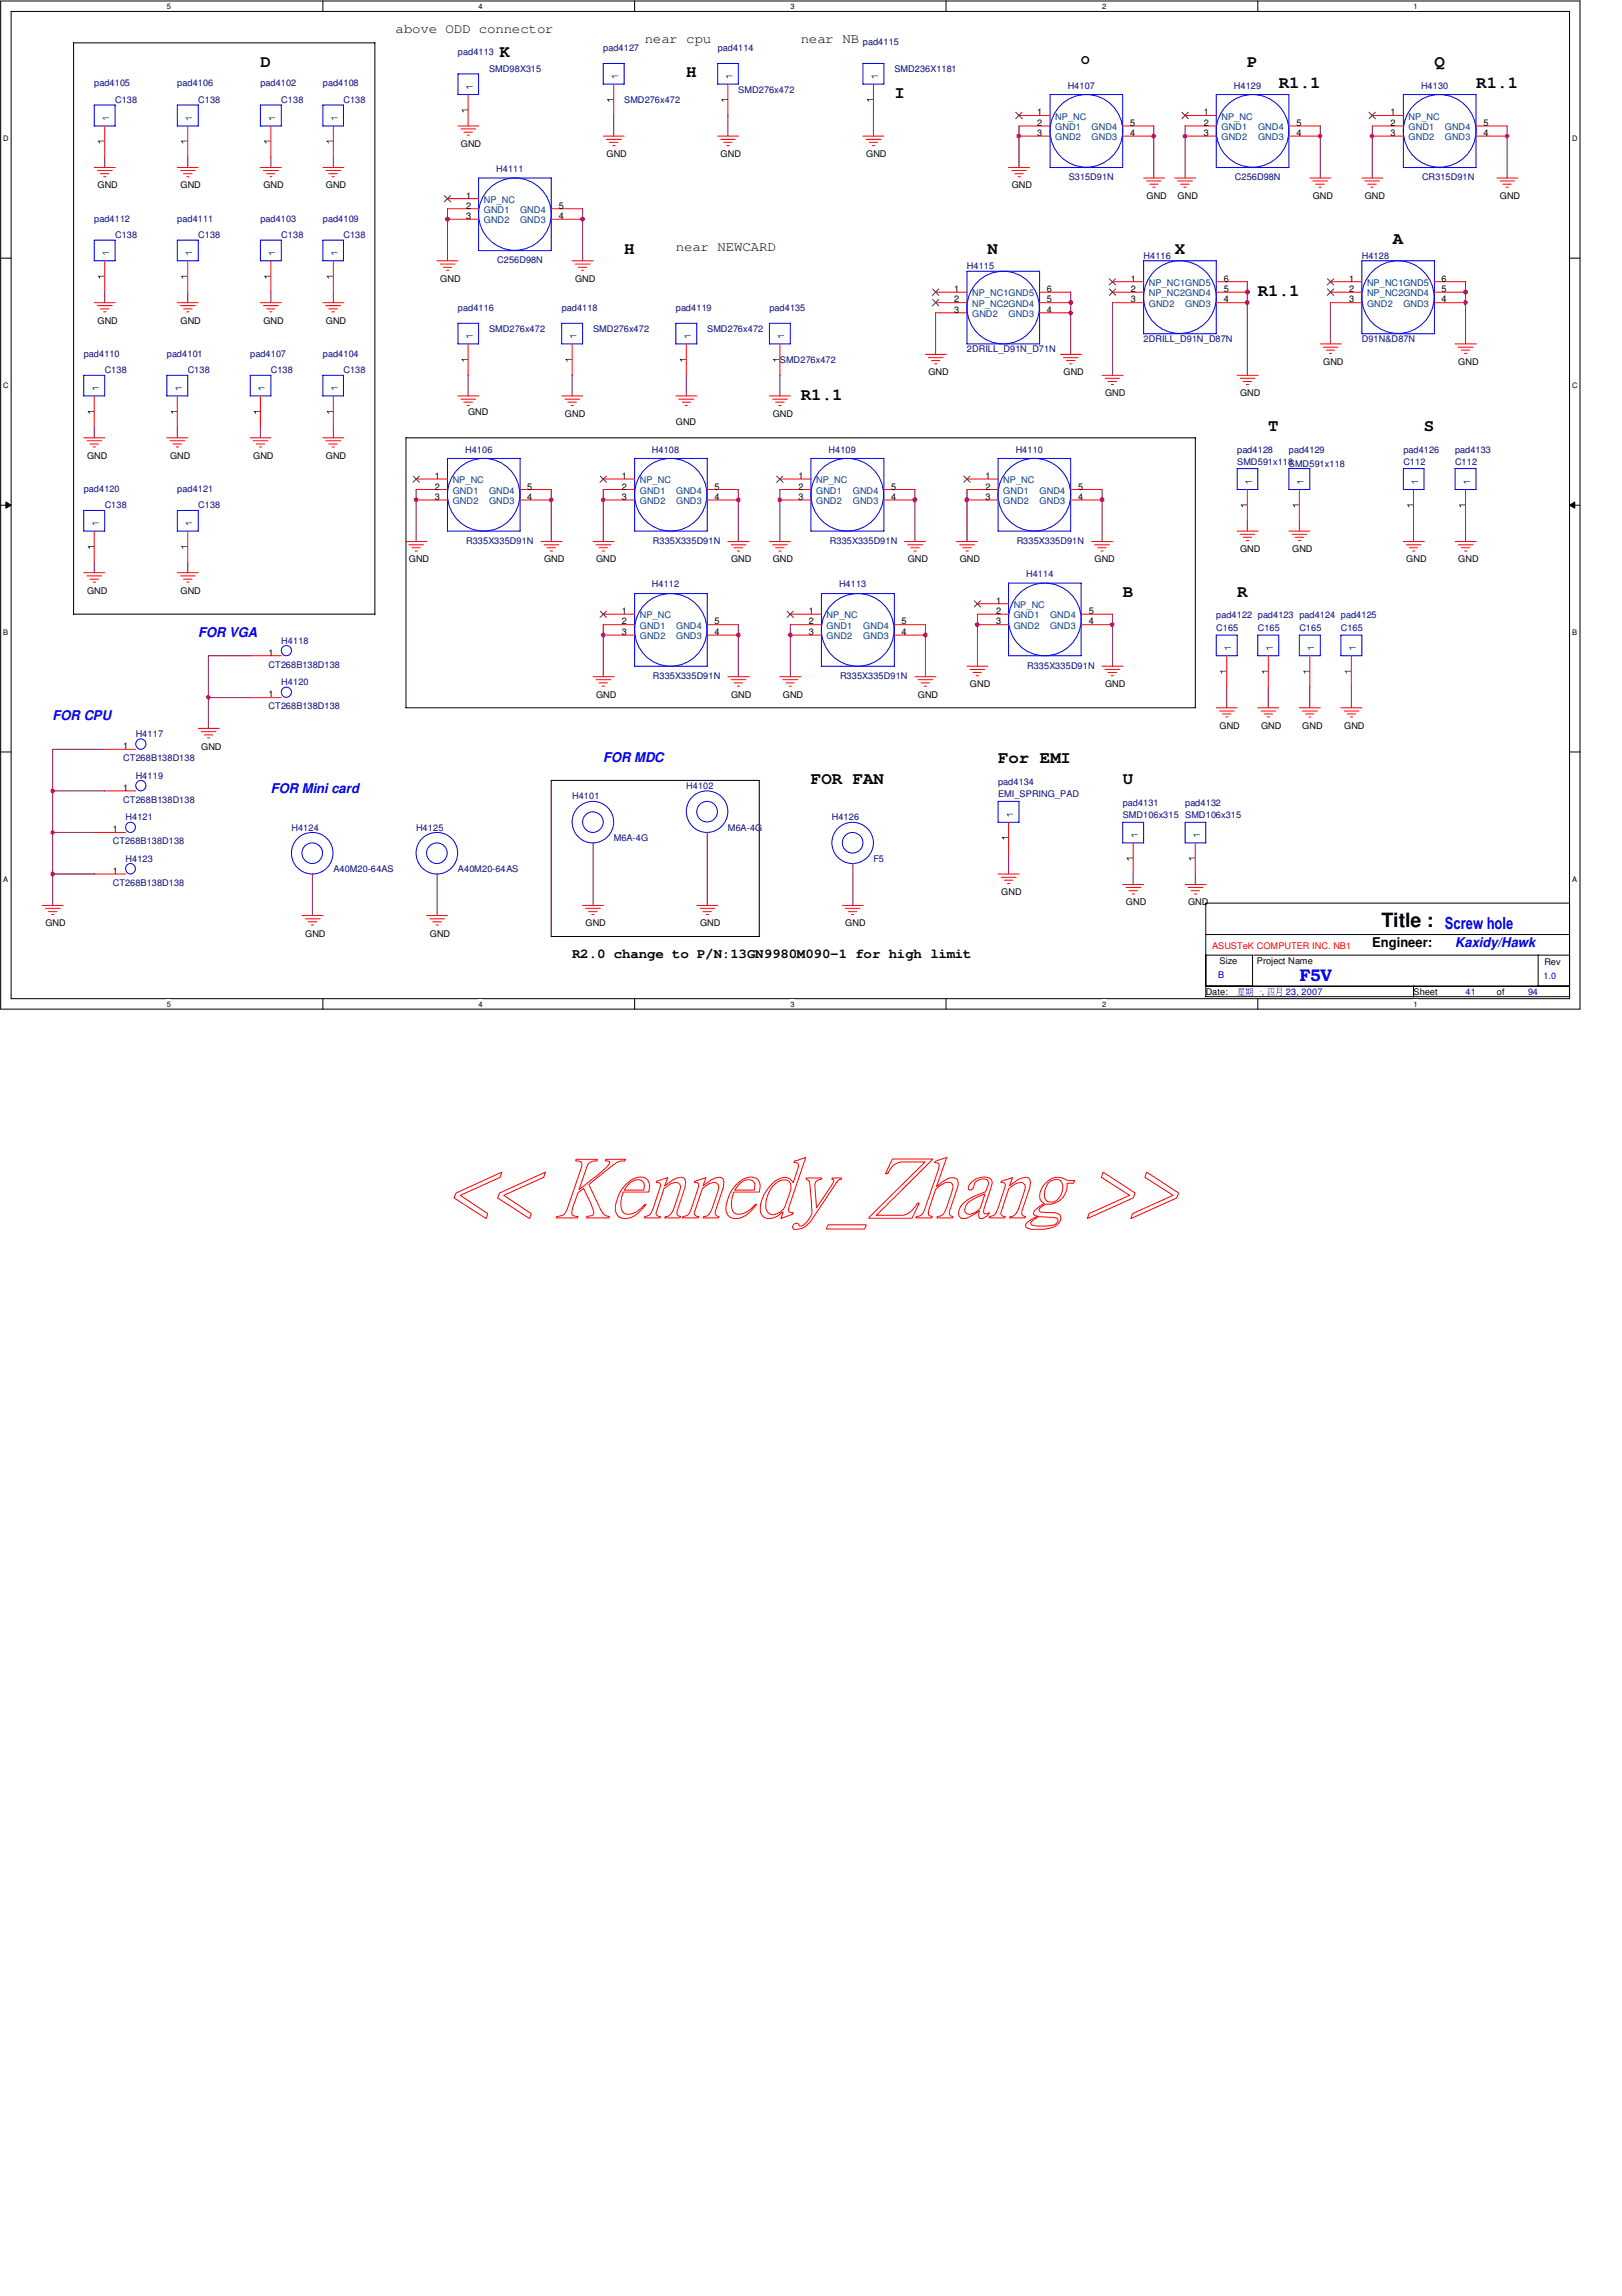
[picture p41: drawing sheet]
<svg xmlns="http://www.w3.org/2000/svg" width="210mm" height="297mm" viewBox="0 0 210 297" stroke-linecap="round" stroke-linejoin="round" font-family="sans-serif">
<defs><g id="words">
<text font-size="2.5" x="178.8" y="119.9">Title :</text>
<g font-size="2.2">
<text x="33.7" y="8.7">D</text>
<text x="64.6" y="7.3">K</text>
<text x="88.8" y="10">H</text>
<text x="161.4" y="8.7">P</text>
<text x="165.5" y="11.3">R1.1</text>
<text x="185.6" y="8.7">Q</text>
<text x="191.1" y="11.3">R1.1</text>
<text x="115.7" y="12.7">I</text>
<text x="80.8" y="32.9">H</text>
<text x="127.8" y="32.9">N</text>
<text x="152" y="32.9">X</text>
<text x="180.3" y="31.5">A</text>
<text x="162.8" y="38.3">R1.1</text>
<text x="103.6" y="51.7">R1.1</text>
<text x="164.1" y="55.7">T</text>
<text x="184.3" y="55.7">S</text>
<text x="145.3" y="77.2">B</text>
<text x="160.1" y="77.2">R</text>
<text x="104.9" y="101.4">FOR FAN</text>
<text x="129.2" y="98.8">For EMI</text>
<text x="145.3" y="101.4">U</text>
</g>
<g font-size="2.2" fill="#00f">
<text x="187" y="120.2">Screw hole</text>
<text x="168.1" y="126.9">F5V</text>
</g>
<g font-size="1.7">
<text x="51.2" y="4.2">above ODD connector</text>
<text x="83.4" y="5.5">near cpu</text>
<text x="103.6" y="5.5">near NB</text>
<text x="139.9" y="8.3">O</text>
<text x="87.5" y="32.4">near NEWCARD</text>
<text x="74" y="123.9">R2.0 change to P/N:13GN9980M090-1 for high limit</text>
<text x="177.6" y="122.5">Engineer:</text>
</g>
<g font-size="1.7" fill="#00f">
<text x="25.7" y="82.4">FOR VGA</text>
<text x="6.8" y="93.2">FOR CPU</text>
<text x="78.1" y="98.6">FOR MDC</text>
<text x="35.1" y="102.6">FOR Mini card</text>
<text x="188.3" y="122.5">Kaxidy/Hawk</text>
</g>
<g font-size="1.2" fill="#000080">
<text x="111.7" y="5.8">pad4115</text>
<text x="12.2" y="11.2">pad4105</text>
<text x="22.9" y="11.2">pad4106</text>
<text x="33.7" y="11.2">pad4102</text>
<text x="41.8" y="11.2">pad4108</text>
<text x="59.3" y="7.2">pad4113</text>
<text x="63.3" y="9.3">SMD98X315</text>
<text x="78.1" y="6.6">pad4127</text>
<text x="92.9" y="6.6">pad4114</text>
<text x="95.5" y="12">SMD276x472</text>
<text x="115.7" y="9.3">SMD236X1181</text>
<text x="138.2" y="11.5">H4107</text>
<text x="159.7" y="11.5">H4129</text>
<text x="183.9" y="11.5">H4130</text>
<text x="14.9" y="13.3">C138</text>
<text x="25.7" y="13.3">C138</text>
<text x="36.4" y="13.3">C138</text>
<text x="44.4" y="13.3">C138</text>
<text x="80.8" y="13.3">SMD276x472</text>
<text x="64.2" y="22.2">H4111</text>
<text x="138.3" y="23.3">S315D91N</text>
<text x="159.8" y="23.3">C256D98N</text>
<text x="184" y="23.3">CR315D91N</text>
<text x="12.2" y="28.7">pad4112</text>
<text x="22.9" y="28.7">pad4111</text>
<text x="33.7" y="28.7">pad4103</text>
<text x="41.8" y="28.7">pad4109</text>
<text x="14.9" y="30.8">C138</text>
<text x="25.7" y="30.8">C138</text>
<text x="36.4" y="30.8">C138</text>
<text x="44.4" y="30.8">C138</text>
<text x="64.3" y="34">C256D98N</text>
<text x="125.1" y="34.8">H4115</text>
<text x="148" y="33.5">H4116</text>
<text x="176.2" y="33.5">H4128</text>
<text x="59.3" y="40.3">pad4116</text>
<text x="72.7" y="40.3">pad4118</text>
<text x="87.5" y="40.3">pad4119</text>
<text x="99.6" y="40.3">pad4135</text>
<text x="10.8" y="46.1">pad4110</text>
<text x="21.6" y="46.1">pad4101</text>
<text x="32.4" y="46.1">pad4107</text>
<text x="41.8" y="46.1">pad4104</text>
<text x="63.3" y="42.9">SMD276x472</text>
<text x="76.8" y="42.9">SMD276x472</text>
<text x="91.5" y="42.9">SMD276x472</text>
<text x="100.9" y="46.9">SMD276x472</text>
<text x="125.1" y="45.6">2DRILL_D91N_D71N</text>
<text x="148" y="44.3">2DRILL_D91N_D87N</text>
<text x="176.2" y="44.3">D91N&amp;D87N</text>
<text x="13.5" y="48.3">C138</text>
<text x="24.3" y="48.3">C138</text>
<text x="35.1" y="48.3">C138</text>
<text x="44.4" y="48.3">C138</text>
<text x="60.2" y="58.5">H4106</text>
<text x="84.4" y="58.5">H4108</text>
<text x="107.2" y="58.5">H4109</text>
<text x="131.4" y="58.5">H4110</text>
<text x="160.1" y="58.5">pad4128</text>
<text x="166.8" y="58.5">pad4129</text>
<text x="181.6" y="58.5">pad4126</text>
<text x="188.3" y="58.5">pad4133</text>
<text x="10.8" y="63.6">pad4120</text>
<text x="13.5" y="65.8">C138</text>
<text x="22.9" y="63.6">pad4121</text>
<text x="25.7" y="65.8">C138</text>
<text x="160.1" y="60.1">SMD591x118</text>
<text x="166.8" y="60.4">SMD591x118</text>
<text x="181.6" y="60.1">C112</text>
<text x="188.3" y="60.1">C112</text>
<text x="60.3" y="70.4">R335X335D91N</text>
<text x="84.5" y="70.4">R335X335D91N</text>
<text x="107.4" y="70.4">R335X335D91N</text>
<text x="131.6" y="70.4">R335X335D91N</text>
<text x="84.4" y="76">H4112</text>
<text x="108.6" y="76">H4113</text>
<text x="132.8" y="74.7">H4114</text>
<text x="36.4" y="83.3">H4118</text>
<text x="157.4" y="80">pad4122 pad4123 pad4124 pad4125</text>
<text x="157.4" y="81.7">C165</text>
<text x="162.8" y="81.7">C165</text>
<text x="168.1" y="81.7">C165</text>
<text x="173.5" y="81.7">C165</text>
<text x="34.8" y="86.4">CT268B138D138</text>
<text x="36.4" y="88.6">H4120</text>
<text x="84.5" y="87.8">R335X335D91N</text>
<text x="108.7" y="87.8">R335X335D91N</text>
<text x="132.9" y="86.5">R335X335D91N</text>
<text x="17.6" y="95.3">H4117</text>
<text x="34.8" y="91.7">CT268B138D138</text>
<text x="16" y="98.5">CT268B138D138</text>
<text x="17.6" y="100.8">H4119</text>
<text x="129.2" y="101.6">pad4134</text>
<text x="16" y="103.8">CT268B138D138</text>
<text x="16.3" y="106.1">H4121</text>
<text x="37.7" y="107.5">H4124</text>
<text x="53.8" y="107.5">H4125</text>
<text x="74" y="103.4">H4101</text>
<text x="88.8" y="102.1">H4102</text>
<text x="94.2" y="107.5">M6A-4G</text>
<text x="107.7" y="106.1">H4126</text>
<text x="129.2" y="103.2">EMI_SPRING_PAD</text>
<text x="145.3" y="104.2">pad4131</text>
<text x="145.3" y="105.8">SMD106x315 SMD106x315</text>
<text x="153.4" y="104.2">pad4132</text>
<text x="14.6" y="109.2">CT268B138D138</text>
<text x="16.3" y="111.5">H4123</text>
<text x="43.1" y="112.8">A40M20-64AS</text>
<text x="59.3" y="112.8">A40M20-64AS</text>
<text x="79.4" y="108.8">M6A-4G</text>
<text x="113" y="111.5">F5</text>
<text x="14.6" y="114.6">CT268B138D138</text>
</g>
<g font-size="1.2">
<text x="134.2" y="14.9">1</text>
<text x="134.2" y="16.3">2</text>
<text x="134.2" y="17.6">3</text>
<text x="146.3" y="16.3">5</text>
<text x="146.3" y="17.6">4</text>
<text x="155.8" y="14.9">1</text>
<text x="155.8" y="16.3">2</text>
<text x="155.8" y="17.6">3</text>
<text x="167.8" y="16.3">5</text>
<text x="167.8" y="17.6">4</text>
<text x="180" y="14.9">1</text>
<text x="180" y="16.3">2</text>
<text x="180" y="17.6">3</text>
<text x="192" y="16.3">5</text>
<text x="192" y="17.6">4</text>
<text x="59.6" y="19">GND</text>
<text x="78.5" y="20.4">GND</text>
<text x="93.3" y="20.4">GND</text>
<text x="112.1" y="20.4">GND</text>
<text x="12.6" y="24.4">GND</text>
<text x="23.4" y="24.4">GND</text>
<text x="34.1" y="24.4">GND</text>
<text x="42.2" y="24.4">GND</text>
<text x="60.3" y="25.7">1</text>
<text x="60.3" y="27">2</text>
<text x="60.3" y="28.4">3</text>
<text x="72.3" y="27">5</text>
<text x="72.3" y="28.4">4</text>
<text x="130.9" y="24.4">GND</text>
<text x="148.4" y="25.7">GND</text>
<text x="152.4" y="25.7">GND</text>
<text x="169.9" y="25.7">GND</text>
<text x="176.6" y="25.7">GND</text>
<text x="194.1" y="25.7">GND</text>
<text x="12.6" y="41.9">GND</text>
<text x="23.4" y="41.9">GND</text>
<text x="34.1" y="41.9">GND</text>
<text x="42.2" y="41.9">GND</text>
<text x="57" y="36.5">GND</text>
<text x="74.4" y="36.5">GND</text>
<text x="123.5" y="37.8">1</text>
<text x="123.5" y="39.1">2</text>
<text x="123.5" y="40.5">3</text>
<text x="135.5" y="37.8">6</text>
<text x="135.5" y="39.1">5</text>
<text x="135.5" y="40.5">4</text>
<text x="146.3" y="36.4">1</text>
<text x="146.3" y="37.8">2</text>
<text x="146.3" y="39.1">3</text>
<text x="158.4" y="36.4">6</text>
<text x="158.4" y="37.8">5</text>
<text x="158.4" y="39.1">4</text>
<text x="174.6" y="36.4">1</text>
<text x="174.6" y="37.8">2</text>
<text x="174.6" y="39.1">3</text>
<text x="186.6" y="36.4">6</text>
<text x="186.6" y="37.8">5</text>
<text x="186.6" y="39.1">4</text>
<text x="171.2" y="47.2">GND</text>
<text x="188.7" y="47.2">GND</text>
<text x="60.6" y="53.7">GND</text>
<text x="73.1" y="54">GND</text>
<text x="100" y="54">GND</text>
<text x="120.1" y="48.6">GND</text>
<text x="137.6" y="48.6">GND</text>
<text x="143" y="51.3">GND</text>
<text x="160.5" y="51.3">GND</text>
<text x="11.3" y="59.4">GND</text>
<text x="22" y="59.4">GND</text>
<text x="32.8" y="59.4">GND</text>
<text x="42.2" y="59.4">GND</text>
<text x="87.5" y="55">GND</text>
<text x="56.3" y="62">1</text>
<text x="56.3" y="63.3">2</text>
<text x="56.3" y="64.6">3</text>
<text x="68.2" y="63.3">5</text>
<text x="68.2" y="64.6">4</text>
<text x="80.5" y="62">1</text>
<text x="80.5" y="63.3">2</text>
<text x="80.5" y="64.6">3</text>
<text x="92.5" y="63.3">5</text>
<text x="92.5" y="64.6">4</text>
<text x="103.3" y="62">1</text>
<text x="103.3" y="63.3">2</text>
<text x="103.3" y="64.6">3</text>
<text x="115.3" y="63.3">5</text>
<text x="115.3" y="64.6">4</text>
<text x="127.6" y="62">1</text>
<text x="127.6" y="63.3">2</text>
<text x="127.6" y="64.6">3</text>
<text x="139.5" y="63.3">5</text>
<text x="139.5" y="64.6">4</text>
<text x="160.5" y="71.4">GND</text>
<text x="167.2" y="71.4">GND</text>
<text x="11.3" y="76.8">GND</text>
<text x="23.4" y="76.8">GND</text>
<text x="52.9" y="72.8">GND</text>
<text x="70.4" y="72.8">GND</text>
<text x="77.1" y="72.8">GND</text>
<text x="94.6" y="72.8">GND</text>
<text x="100" y="72.8">GND</text>
<text x="117.5" y="72.8">GND</text>
<text x="124.2" y="72.8">GND</text>
<text x="141.6" y="72.8">GND</text>
<text x="182" y="72.8">GND</text>
<text x="188.7" y="72.8">GND</text>
<text x="80.5" y="79.5">1</text>
<text x="80.5" y="80.8">2</text>
<text x="80.5" y="82.1">3</text>
<text x="92.5" y="80.8">5</text>
<text x="92.5" y="82.1">4</text>
<text x="104.7" y="79.5">1</text>
<text x="104.7" y="80.8">2</text>
<text x="104.7" y="82.1">3</text>
<text x="116.7" y="80.8">5</text>
<text x="116.7" y="82.1">4</text>
<text x="128.9" y="78.1">1</text>
<text x="128.9" y="79.5">2</text>
<text x="128.9" y="80.8">3</text>
<text x="140.9" y="79.5">5</text>
<text x="140.9" y="80.8">4</text>
<text x="34.8" y="84.8">1</text>
<text x="125.5" y="88.9">GND</text>
<text x="143" y="88.9">GND</text>
<text x="34.8" y="90.2">1</text>
<text x="77.1" y="90.3">GND</text>
<text x="94.6" y="90.3">GND</text>
<text x="101.3" y="90.3">GND</text>
<text x="118.8" y="90.3">GND</text>
<text x="157.8" y="94.3">GND</text>
<text x="163.2" y="94.3">GND</text>
<text x="168.5" y="94.3">GND</text>
<text x="173.9" y="94.3">GND</text>
<text x="16" y="96.9">1</text>
<text x="26" y="97">GND</text>
<text x="14.6" y="107.7">1</text>
<text x="16" y="102.3">1</text>
<text x="14.6" y="113.1">1</text>
<text x="5.9" y="119.8">GND</text>
<text x="75.8" y="119.8">GND</text>
<text x="90.6" y="119.8">GND</text>
<text x="109.4" y="119.8">GND</text>
<text x="129.6" y="115.8">GND</text>
<text x="145.7" y="117.1">GND</text>
<text x="153.8" y="117.1">GND</text>
<text x="39.5" y="121.2">GND</text>
<text x="55.6" y="121.2">GND</text>
<text x="157.8" y="124.7">Size</text>
<text x="162.6" y="124.7">Project Name</text>
<text x="199.9" y="124.8">Rev</text>
<text x="156" y="128.7">Date:</text>
<text x="182.9" y="128.7">Sheet</text>
<text x="193.7" y="128.7">of</text>
</g>
<g font-size="1.2" fill="#004080">
<text x="136.6" y="15.5">NP_NC</text>
<text x="136.6" y="16.8">GND1</text>
<text x="141.3" y="16.8">GND4</text>
<text x="158.1" y="15.5">NP_NC</text>
<text x="158.1" y="16.8">GND1</text>
<text x="162.8" y="16.8">GND4</text>
<text x="182.3" y="15.5">NP_NC</text>
<text x="182.3" y="16.8">GND1</text>
<text x="187" y="16.8">GND4</text>
<text x="136.6" y="18.2">GND2</text>
<text x="141.3" y="18.2">GND3</text>
<text x="158.1" y="18.2">GND2</text>
<text x="162.8" y="18.2">GND3</text>
<text x="182.3" y="18.2">GND2</text>
<text x="187" y="18.2">GND3</text>
<text x="62.6" y="26.2">NP_NC</text>
<text x="62.6" y="27.6">GND1</text>
<text x="62.6" y="28.9">GND2</text>
<text x="67.3" y="27.6">GND4</text>
<text x="67.3" y="28.9">GND3</text>
<text x="125.8" y="38.4">NP_NC1GND5</text>
<text x="125.8" y="39.7">NP_NC2GND4</text>
<text x="125.8" y="41">GND2</text>
<text x="130.5" y="41">GND3</text>
<text x="148.7" y="37">NP_NC1GND5</text>
<text x="148.7" y="38.4">NP_NC2GND4</text>
<text x="148.7" y="39.7">GND2</text>
<text x="153.4" y="39.7">GND3</text>
<text x="176.9" y="37">NP_NC1GND5</text>
<text x="176.9" y="38.4">NP_NC2GND4</text>
<text x="176.9" y="39.7">GND2</text>
<text x="181.6" y="39.7">GND3</text>
<text x="58.6" y="62.5">NP_NC</text>
<text x="58.6" y="63.9">GND1</text>
<text x="58.6" y="65.2">GND2</text>
<text x="63.3" y="63.9">GND4</text>
<text x="63.3" y="65.2">GND3</text>
<text x="82.8" y="62.5">NP_NC</text>
<text x="82.8" y="63.9">GND1</text>
<text x="82.8" y="65.2">GND2</text>
<text x="87.5" y="63.9">GND4</text>
<text x="87.5" y="65.2">GND3</text>
<text x="105.6" y="62.5">NP_NC</text>
<text x="105.6" y="63.9">GND1</text>
<text x="105.6" y="65.2">GND2</text>
<text x="110.4" y="63.9">GND4</text>
<text x="110.4" y="65.2">GND3</text>
<text x="129.8" y="62.5">NP_NC</text>
<text x="129.8" y="63.9">GND1</text>
<text x="129.8" y="65.2">GND2</text>
<text x="134.5" y="63.9">GND4</text>
<text x="134.5" y="65.2">GND3</text>
<text x="82.8" y="80">NP_NC</text>
<text x="82.8" y="81.4">GND1</text>
<text x="82.8" y="82.7">GND2</text>
<text x="87.5" y="81.4">GND4</text>
<text x="87.5" y="82.7">GND3</text>
<text x="107" y="80">NP_NC</text>
<text x="107" y="81.4">GND1</text>
<text x="107" y="82.7">GND2</text>
<text x="111.7" y="81.4">GND4</text>
<text x="111.7" y="82.7">GND3</text>
<text x="131.2" y="78.7">NP_NC</text>
<text x="131.2" y="80">GND1</text>
<text x="131.2" y="81.4">GND2</text>
<text x="135.9" y="80">GND4</text>
<text x="135.9" y="81.4">GND3</text>
</g>
<text font-size="1.2" fill="#f00" x="156.8" y="122.8">ASUSTeK COMPUTER INC. NB1</text>
<g font-size="1.2" fill="#00f">
<text x="157.6" y="126.5">B</text>
<text x="163.3" y="128.7">,</text>
<text x="166.4" y="128.7">23, 2007</text>
<text x="189.7" y="128.7">41</text>
<text x="197.7" y="128.7">94</text>
<text x="199.7" y="126.7">1.0</text>
</g>
<g font-size="1">
<text x="21.6" y="1.1">5</text>
<text x="61.9" y="1.1">4</text>
<text x="102.3" y="1.1">3</text>
<text x="142.6" y="1.1">2</text>
<text x="182.9" y="1.1">1</text>
<text x=".4" y="18.3">D</text>
<text x="203.5" y="18.3">D</text>
<text x=".4" y="50.2">C</text>
<text x="203.5" y="50.2">C</text>
<text x=".4" y="82.2">B</text>
<text x="203.5" y="82.2">B</text>
<text x=".4" y="114.1">A</text>
<text x="203.5" y="114.1">A</text>
<text x="21.6" y="130.2">5</text>
<text x="61.9" y="130.2">4</text>
<text x="102.3" y="130.2">3</text>
<text x="142.6" y="130.2">2</text>
<text x="182.9" y="130.2">1</text>
</g>
</g></defs>
<path d="M.1 .1h204.4v130.5h-204.4zM1.4 1.5h201.7v127.7h-201.7z" fill="none" stroke="#000" stroke-width=".13"/>
<g fill="#fff">
<path d="M21.6 .3h.5v1.1h-.5z"/>
<path d="M21.6 129.3h.5v1.1h-.5z"/>
</g>
<path d="M41.8 .1v1.4M41.8 129.2v1.4" fill="none" stroke="#000" stroke-width=".13"/>
<g fill="#fff">
<path d="M61.9 .3h.6v1.1h-.6z"/>
<path d="M61.9 129.3h.6v1.1h-.6z"/>
</g>
<path d="M82.1 .1v1.4M82.1 129.2v1.4" fill="none" stroke="#000" stroke-width=".13"/>
<g fill="#fff">
<path d="M102.2 .3h.6v1.1h-.6z"/>
<path d="M102.2 129.3h.6v1.1h-.6z"/>
</g>
<path d="M122.4 .1v1.4M122.4 129.2v1.4" fill="none" stroke="#000" stroke-width=".13"/>
<g fill="#fff">
<path d="M142.6 .3h.6v1.1h-.6z"/>
<path d="M142.6 129.3h.6v1.1h-.6z"/>
</g>
<path d="M162.8 .1v1.4M162.8 129.2v1.4" fill="none" stroke="#000" stroke-width=".13"/>
<g fill="#fff">
<path d="M182.9 .3h.6v1.1h-.6z"/>
<path d="M182.9 129.3h.6v1.1h-.6z"/>
<path d="M.4 17.4h.7v1.1h-.7z"/>
<path d="M203.4 17.4h.7v1.1h-.7z"/>
<path d="M.4 49.4h.7v1.1h-.7z"/>
<path d="M203.4 49.4h.7v1.1h-.7z"/>
</g>
<path d="M.1 33.4h1.3M203.1 33.4h1.4" fill="none" stroke="#000" stroke-width=".13"/>
<g fill="#fff">
<path d="M.4 81.3h.7v1.1h-.7z"/>
<path d="M203.4 81.3h.7v1.1h-.7z"/>
</g>
<path d="M.1 65.4h1.3M.8 64.9l.6 .5-.6 .3zM203.1 65.4l.7-.5v.8zM203.1 65.4h1.4" fill="none" stroke="#000" stroke-width=".13"/>
<path d="M.8 64.9l.6 .5-.6 .3zM203.1 65.4l.7-.5v.8z" fill="#000"/>
<g fill="#fff">
<path d="M.4 113.2h.7v1.1h-.7z"/>
<path d="M203.4 113.2h.7v1.1h-.7z"/>
</g>
<path d="M9.5 5.5h39v74h-39zM52.5 56.6h102.2v35h-102.2zM.1 97.3h1.3M203.1 97.3h1.4M71.3 101h27v20.2h-27z" fill="none" stroke="#000" stroke-width=".13"/>
<g fill="#00f">
<path d="M162.2 128.3h.9v-.1l.1 .1z"/>
<path d="M160.3 127.8l.6 .1zM160.3 128l.6 .1zM160.3 128.2h.6zM160.3 127.8v.4l.1 .1v-.4zM160.9 127.8l.1 .5v-.4zM160.4 128.3l-.3 .4 .4-.4zM160.3 128.4h.7h-.1zM160.3 128.6v.1h.7l-.1-.1zM160.6 128.3l.1 .5v-.5zM160.1 128.8v.1h1l-.1-.1z"/>
<path d="M161.3 128.1l.3 .1zM161.3 128.4h.3zM161.8 127.8l.3 .1zM161.8 128.1h.3zM161.8 128.4h.3zM161.2 128v.1l.6-.1-.1-.1zM161.3 127.8l.1 .8v-.8zM161.5 127.8l.1 .8 .1-.8zM161.2 128.5v.1h.6l-.1-.1zM161.3 128.7l-.1 .2 .3-.2zM161.5 128.7l.2 .1zM161.8 127.8v.7l-.2 .4 .2-.3zM162.1 127.8v1h-.2l.2 .1v-.1l.1-.9z"/>
<path d="M164.1 127.9h.7zM164.1 128.7h.7zM164 127.8v1h.1v-.9zM164.8 127.8v1l.1-.9zM164.3 127.9v.5l-.1 .2 .1-.2zM164.5 127.9v.6h.3v-.3l-.1 .2h-.1z"/>
<path d="M165.3 127.8h.5zM165.3 128.1h.5zM165.3 128.4h.5zM165.2 127.8l.1 .6-.2 .5 .2-.4v-.7zM165.8 127.8v.9h-.2l.1 .1 .2-.1v-.9z"/>
</g>
<path d="M156 116.8h47.1v12.1h-47.1zM156 127.6h47.1M156 123.6h6.1v4M156 120.9h47.1M162.3 123.6h40.8M182.9 127.6v1.3M199.1 123.6v4" fill="none" stroke="#000" stroke-width=".13"/>
<g fill="none" stroke="#f00" stroke-width=".13">
<path d="M59.3 16.3h2.7M59.6 16.7h2M60 17.1h1.1M60.5 17.5h.2M78.1 17.6h2.7M78.5 18h1.9M78.9 18.4h1.1M79.3 18.8h.3M92.9 17.6h2.7M93.3 18h1.9M93.6 18.4h1.1M94.1 18.8h.3"/>
<path d="M111.7 17.6h2.7M112.1 18h1.9M112.5 18.4h1.1M112.9 18.8h.3M12.2 39.2h2.7M12.2 21.7h2.7M12.6 39.5h1.9M12.6 22.1h1.9M13 40h1.1M13 22.5h1.1M13.4 22.9h.3M22.9 39.2h2.8"/>
<path d="M22.9 21.7h2.8M23.4 39.5h1.9M23.4 22.1h1.9M23.7 40h1.1M23.7 22.5h1.1M24.2 22.9h.3M33.7 39.2h2.7M33.7 21.7h2.7M34.1 39.5h1.9M34.1 22.1h1.9M34.5 40h1.1M34.5 22.5h1.1"/>
<path d="M34.9 22.9h.3M41.8 39.2h2.7M41.8 21.7h2.7M42.2 39.5h1.9M42.2 22.1h1.9M42.5 40h1.1M42.5 22.5h1.1M43 22.9h.3M56.6 33.7h2.7M57 34.2h1.9M57.4 34.6h1.1M57.8 35h.3"/>
<path d="M74 33.7h2.8M74.4 34.2h2M74.8 34.6h1.1M75.3 35h.2M130.5 21.7h2.7M130.9 22.1h1.9M131.3 22.5h1.1M131.7 22.9h.3M148 23h2.7M148.4 23.4h1.9M148.8 23.8h1.1M149.2 24.2h.3"/>
<path d="M152 23h2.7M152.4 23.4h1.9M152.8 23.8h1.1M153.2 24.2h.3M169.5 23h2.7M169.9 23.4h1.9M170.3 23.8h1.1M170.7 24.2h.3M176.2 23h2.7M176.6 23.4h1.9M177 23.8h1.1M177.4 24.2h.3"/>
<path d="M193.7 23h2.7M194.1 23.4h1.9M194.5 23.8h1.1M194.9 24.2h.3M10.8 56.6h2.7M11.3 57h1.9M11.6 57.4h1.1M12.1 57.8h.3M13.4 40.3h.3M21.6 56.6h2.7M22 57h1.9M22.4 57.4h1.1"/>
<path d="M22.8 57.8h.3M24.2 40.3h.3M32.4 56.6h2.7M32.8 57h1.9M33.1 57.4h1.1M33.6 57.8h.3M34.9 40.3h.3M41.8 56.6h2.7M42.2 57h1.9M42.5 57.4h1.1M43 40.3h.3M43 57.8h.3"/>
<path d="M59.3 51.2h2.7M59.6 51.6h2M60 52h1.1M60.5 52.5h.2M72.7 51.2h2.7M73.1 51.6h1.9M73.5 52h1.1M73.9 52.5h.3M87.5 51.2h2.7M87.8 51.6h2M88.3 52h1.1M88.7 52.5h.2"/>
<path d="M99.6 51.2h2.7M100 51.6h1.9M100.4 52h1.1M100.8 52.5h.3M119.8 45.8h2.7M120.1 46.3h1.9M120.5 46.7h1.1M120.9 47.1h.3M137.2 45.8h2.8M137.6 46.3h1.9M138 46.7h1.1M138.4 47.1h.3"/>
<path d="M142.6 48.6h2.7M143 48.9h1.9M143.4 49.4h1.1M143.8 49.7h.3M160.1 48.6h2.7M160.5 48.9h1.9M160.9 49.4h1.1M161.3 49.7h.3M170.9 44.5h2.7M171.2 44.9h1.9M171.6 45.3h1.1M172 45.7h.3"/>
<path d="M188.3 44.5h2.8M188.7 44.9h1.9M189.1 45.3h1.1M189.5 45.7h.3M10.8 74.1h2.7M11.3 74.5h1.9M11.6 74.9h1.1M12.1 75.3h.3M22.9 74.1h2.8M23.4 74.5h1.9M23.7 74.9h1.1M24.2 75.3h.3"/>
<path d="M24.3 68.7v4.1M52.5 70.1h2.7M52.9 70.5h1.9M53.3 70.9h1.1M53.7 71.3h.3M70 70.1h2.7M70.4 70.5h1.9M70.8 70.9h1.1M71.2 71.3h.3M76.8 70.1h2.7M77.1 70.5h1.9M77.5 70.9h1.1"/>
<path d="M77.9 71.3h.3M94.2 70.1h2.7M94.6 70.5h1.9M95 70.9h1.1M95.4 71.3h.3M99.6 70.1h2.7M100 70.5h1.9M100.4 70.9h1.1M100.8 71.3h.3M117.1 70.1h2.7M117.5 70.5h1.9M117.9 70.9h1.1"/>
<path d="M118.3 71.3h.3M123.8 70.1h2.7M124.2 70.5h1.9M124.6 70.9h1.1M125 71.3h.3M141.3 70.1h2.7M141.6 70.5h2M142.1 70.9h1M142.5 71.3h.2M160.1 68.7h2.7M160.5 69.1h1.9M160.9 69.5h1.1"/>
<path d="M161.3 69.9h.3M166.8 68.7h2.7M167.2 69.1h1.9M167.6 69.5h1.1M168 69.9h.3M181.6 70.1h2.7M182 70.5h1.9M182.4 70.9h1.1M182.8 71.3h.3M188.3 70.1h2.8M188.7 70.5h1.9M189.1 70.9h1.1"/>
<path d="M189.5 71.3h.3M25.7 94.2h2.7M26 94.7h1.9M26.4 95.1h1.1M26.8 95.5h.3M76.8 87.5h2.7M77.1 87.9h1.9M77.5 88.3h1.1M77.9 88.8h.3M94.2 87.5h2.7M94.6 87.9h1.9M95 88.3h1.1"/>
<path d="M95.4 88.8h.3M100.9 87.5h2.7M101.3 87.9h2M101.7 88.3h1.1M102.2 88.8h.2M118.4 87.5h2.7M118.8 87.9h1.9M119.2 88.3h1.1M119.6 88.8h.3M125.1 86.2h2.7M125.5 86.6h1.9M125.9 87h1.1"/>
<path d="M126.3 87.4h.3M142.6 86.2h2.7M143 86.6h1.9M143.4 87h1.1M143.8 87.4h.3M157.4 91.6h2.7M157.8 92h1.9M158.2 92.4h1.1M158.6 92.8h.3M162.8 91.6h2.7M163.2 92h1.9M163.6 92.4h1.1"/>
<path d="M164 92.8h.3M168.1 91.6h2.8M168.5 92h2M169 92.4h1M169.4 92.8h.2M173.5 91.6h2.7M173.9 92h2M174.3 92.4h1.1M174.8 92.8h.2M5.5 117.1h2.7M5.9 117.5h1.9M6.3 117.9h1.1"/>
<path d="M6.7 118.3h.3M39.1 118.4h2.7M39.5 118.9h1.9M39.9 119.3h1.1M40.3 119.7h.3M55.2 118.4h2.7M55.6 118.9h1.9M56 119.3h1.1M56.4 119.7h.3M75.4 117.1h2.7M75.8 117.5h1.9M76.2 117.9h1.1"/>
<path d="M76.6 118.3h.3M90.2 117.1h2.7M90.6 117.5h1.9M91 117.9h1.1M91.4 118.3h.3M109 117.1h2.7M109.4 117.5h1.9M109.8 117.9h1.1M110.2 118.3h.3M129.2 113.1h2.7M129.6 113.5h1.9M130 113.9h1.1"/>
<path d="M130.4 114.3h.3M145.3 114.4h2.7M145.7 114.8h1.9M146.1 115.2h1.1M146.5 115.7h.3M153.4 114.4h2.7M153.8 114.8h1.9M154.1 115.2h1.1M154.6 115.7h.3"/>
</g>
<path d="M22.9 66h2.8v2.7h-2.8z" fill="none" stroke="#00f" stroke-width=".13"/>
<path d="M23.4 70.7h.9h-.7l.1 .3h-.1z" fill="#000"/>
<path d="M24 67.6h.8v.1h-.6l.1 .2h-.1z" fill="#004080"/>
<g fill="none" stroke="#00f" stroke-width=".13">
<path d="M61.9 23h9.4v9.4h-9.4zM21.6 48.6h2.7v2.6h-2.7z"/>
<circle cx="66.6" cy="27.7" r="4.7"/>
<circle cx="18.2" cy="96.3" r=".66"/>
<circle cx="110.3" cy="109" r="1.34"/>
<circle cx="110.3" cy="109" r="2.68"/>
</g>
<path d="M57.9 25.7h4M57.9 27h4M57.9 28.4h4M71.3 27h4.1M71.3 28.4h4.1M22.9 51.2v4.1M13.5 96.9h4.1M110.4 111.7h.1" fill="none" stroke="#f00" stroke-width=".13"/>
<path d="M57.5 25.3l.8 .8M58.3 25.3l-.8 .8" fill="none" stroke="#804000" stroke-width=".13"/>
<path d="M22.1 53.2h.8v.1h-.6l.1 .2h-.1z" fill="#000"/>
<path d="M22.7 50.1h.8v.1h-.6l.1 .3h-.1z" fill="#004080"/>
<g fill="none" stroke="#00f" stroke-width=".13">
<path d="M148 33.7h9.4v9.5h-9.4zM188.3 60.6h2.7v2.7h-2.7z"/>
<circle cx="152.7" cy="38.4" r="4.7"/>
</g>
<path d="M144 36.4h4M144 37.8h4M144 39.2h4M157.4 36.4h4M157.4 37.8h4M157.4 39.2h4M189.7 63.3v4.1" fill="none" stroke="#f00" stroke-width=".13"/>
<path d="M143.6 36.1l.8 .8M143.6 37.4l.8 .8M144.4 36.1l-.8 .8M144.4 37.4l-.8 .8" fill="none" stroke="#804000" stroke-width=".13"/>
<path d="M188.8 65.3h.9v.1h-.7l.1 .2h-.1z" fill="#000"/>
<path d="M189.4 62.2h.8v.1h-.6l.1 .3h-.1z" fill="#004080"/>
<path d="M111.7 8.2h2.7v2.7h-2.7z" fill="none" stroke="#00f" stroke-width=".13"/>
<path d="M113 10.9v4" fill="none" stroke="#f00" stroke-width=".13"/>
<path d="M112.2 12.8h.8v.1h-.6l.1 .3h-.1z" fill="#000"/>
<path d="M112.8 9.8h.8v.1h-.7l.2 .2h-.1z" fill="#004080"/>
<path d="M157.4 82.2h2.7v2.6h-2.7z" fill="none" stroke="#00f" stroke-width=".13"/>
<path d="M158.7 84.8v4.1" fill="none" stroke="#f00" stroke-width=".13"/>
<path d="M157.9 86.8h.8v.1h-.6l.1 .2h-.1z" fill="#000"/>
<path d="M158.5 83.7h.8v.1h-.6l.1 .3h-.1z" fill="#004080"/>
<path d="M59.3 9.6h2.6v2.6h-2.6z" fill="none" stroke="#00f" stroke-width=".13"/>
<path d="M60.6 12.2v4.1" fill="none" stroke="#f00" stroke-width=".13"/>
<path d="M59.7 14.2h.9v.1h-.7l.1 .2h-.1z" fill="#000"/>
<path d="M60.3 11.1h.9v.1h-.7l.1 .3h-.1z" fill="#004080"/>
<g fill="none" stroke="#00f" stroke-width=".13">
<path d="M33.7 13.6h2.7v2.7h-2.7z"/>
<circle cx="40.4" cy="110.4" r="2.69"/>
<circle cx="40.4" cy="110.4" r="1.33"/>
</g>
<path d="M35.1 16.3v4M40.4 113.1h.1" fill="none" stroke="#f00" stroke-width=".13"/>
<path d="M34.2 18.2h.8v.1h-.6l.1 .2h-.1z" fill="#000"/>
<path d="M34.8 15.2h.8v.1h-.6l.1 .2h-.1z" fill="#004080"/>
<g fill="none" stroke="#00f" stroke-width=".13">
<path d="M176.2 33.7h9.4v9.5h-9.4zM129.2 59.3h9.4v9.4h-9.4zM162.8 82.2h2.7v2.6h-2.7z"/>
<circle cx="180.9" cy="38.4" r="4.7"/>
<circle cx="133.9" cy="64" r="4.7"/>
</g>
<path d="M172.2 36.4h4M172.2 37.8h4M172.2 39.2h4M185.6 36.4h4.1M185.6 37.8h4.1M185.6 39.2h4.1M125.1 62h4.1M125.1 63.3h4.1M125.1 64.7h4.1M138.6 63.3h4M138.6 64.7h4M164.1 84.8v4.1" fill="none" stroke="#f00" stroke-width=".13"/>
<path d="M171.8 36.1l.8 .8M171.8 37.4l.8 .8M172.6 36.1l-.9 .8M172.6 37.4l-.9 .8M124.7 61.6l.9 .8M125.5 61.6l-.8 .8" fill="none" stroke="#804000" stroke-width=".13"/>
<path d="M163.3 86.8h.8v.1h-.7l.2 .2h-.1z" fill="#000"/>
<path d="M163.9 83.7h.8v.1h-.7l.2 .3h-.1z" fill="#004080"/>
<g fill="none" stroke="#00f" stroke-width=".13">
<path d="M82.1 59.3h9.4v9.4h-9.4zM168.1 82.2h2.8v2.6h-2.8z"/>
<circle cx="86.8" cy="64" r="4.7"/>
<circle cx="37.1" cy="84.2" r=".66"/>
</g>
<path d="M78.1 62h4M78.1 63.3h4M78.1 64.7h4M91.5 63.3h4M91.5 64.7h4M32.4 84.8h4M169.5 84.8v4.1" fill="none" stroke="#f00" stroke-width=".13"/>
<path d="M77.7 61.6l.8 .8M78.5 61.6l-.9 .8" fill="none" stroke="#804000" stroke-width=".13"/>
<path d="M168.6 86.8h.9v.1h-.7l.2 .2h-.2z" fill="#000"/>
<path d="M169.2 83.7h.9v.1h-.7l.1 .3h-.1z" fill="#004080"/>
<path d="M92.9 8.2h2.6v2.7h-2.6z" fill="none" stroke="#00f" stroke-width=".13"/>
<path d="M94.2 10.9v4" fill="none" stroke="#f00" stroke-width=".13"/>
<path d="M93.3 12.8h.9v.1h-.7l.1 .3z" fill="#000"/>
<path d="M93.9 9.8h.9v.1h-.7l.1 .2h-.1z" fill="#004080"/>
<path d="M160.1 60.6h2.7v2.7h-2.7z" fill="none" stroke="#00f" stroke-width=".13"/>
<path d="M161.4 63.3v4.1" fill="none" stroke="#f00" stroke-width=".13"/>
<path d="M160.6 65.3h.8v.1h-.7l.2 .2h-.1z" fill="#000"/>
<path d="M161.2 62.2h.8v.1h-.7l.2 .3h-.1z" fill="#004080"/>
<path d="M41.8 13.6h2.6v2.7h-2.6z" fill="none" stroke="#00f" stroke-width=".13"/>
<path d="M43.1 16.3v4" fill="none" stroke="#f00" stroke-width=".13"/>
<path d="M42.2 18.2h.9v.1h-.6l.1 .2h-.1z" fill="#000"/>
<path d="M42.8 15.2h.9v.1h-.6l.1 .2h-.1z" fill="#004080"/>
<g fill="none" stroke="#00f" stroke-width=".13">
<path d="M125.1 35.1h9.4v9.4h-9.4zM173.5 82.2h2.7v2.6h-2.7z"/>
<circle cx="129.8" cy="39.8" r="4.7"/>
<circle cx="37.1" cy="89.6" r=".66"/>
<circle cx="16.9" cy="112.4" r=".65"/>
</g>
<path d="M121.1 37.8h4M121.1 39.2h4M134.5 37.8h4.1M134.5 39.2h4.1M121.1 40.5h4M134.5 40.5h4.1M32.4 90.3h4M174.9 84.8v4.1M12.2 113.1h4.1" fill="none" stroke="#f00" stroke-width=".13"/>
<path d="M120.7 37.4l.8 .8M120.7 38.7l.8 .9M121.5 37.4l-.9 .8M121.5 38.7l-.9 .9" fill="none" stroke="#804000" stroke-width=".13"/>
<path d="M174 86.8h.8v.1h-.6l.1 .2h-.1z" fill="#000"/>
<path d="M174.6 83.7h.8v.1h-.6l.1 .3h-.1z" fill="#004080"/>
<g fill="none" stroke="#00f" stroke-width=".13">
<path d="M57.9 59.3h9.4v9.4h-9.4zM59.3 41.8h2.6v2.7h-2.6z"/>
<circle cx="62.6" cy="64" r="4.7"/>
<circle cx="18.2" cy="101.6" r=".66"/>
</g>
<path d="M60.6 44.5v4.1M53.8 62h4.1M53.8 63.3h4.1M53.8 64.7h4.1M67.3 63.3h4M67.3 64.7h4M13.5 102.3h4.1" fill="none" stroke="#f00" stroke-width=".13"/>
<path d="M53.5 61.6l.8 .8M54.3 61.6l-.9 .8" fill="none" stroke="#804000" stroke-width=".13"/>
<path d="M59.7 46.4h.9v.1h-.7l.1 .3h-.1z" fill="#000"/>
<path d="M60.3 43.4h.9v.1h-.7l.1 .2h-.1z" fill="#004080"/>
<g fill="none" stroke="#00f" stroke-width=".13">
<path d="M135.9 12.2h9.4v9.5h-9.4zM72.7 41.8h2.7v2.7h-2.7z"/>
<circle cx="140.6" cy="16.9" r="4.7"/>
</g>
<path d="M131.9 14.9h4M131.9 16.3h4M131.9 17.6h4M145.3 16.3h4M145.3 17.6h4M74 44.5v4.1" fill="none" stroke="#f00" stroke-width=".13"/>
<path d="M131.4 14.5l.9 .9M132.2 14.5l-.8 .9" fill="none" stroke="#804000" stroke-width=".13"/>
<path d="M73.2 46.4h.8v.1h-.6l.1 .3h-.1z" fill="#000"/>
<path d="M73.7 43.4h.9v.1h-.6l.1 .2h-.1z" fill="#004080"/>
<path d="M22.9 31.1h2.8v2.6h-2.8z" fill="none" stroke="#00f" stroke-width=".13"/>
<path d="M24.3 33.7v4.1" fill="none" stroke="#f00" stroke-width=".13"/>
<path d="M23.4 35.7h.9v.1h-.7l.1 .2h-.1z" fill="#000"/>
<path d="M24 32.6h.8v.1h-.6l.1 .3h-.1z" fill="#004080"/>
<g fill="none" stroke="#00f" stroke-width=".13">
<path d="M129.2 103.7h2.7v2.7h-2.7z"/>
<circle cx="56.5" cy="110.4" r="2.69"/>
<circle cx="56.5" cy="110.4" r="1.33"/>
</g>
<path d="M56.6 113.1h.1M130.5 106.4v4" fill="none" stroke="#f00" stroke-width=".13"/>
<path d="M129.7 108.3h.8v.1h-.7l.2 .2h-.1z" fill="#000"/>
<path d="M130.3 105.3h.8v.1h-.7l.2 .2h-.1z" fill="#004080"/>
<path d="M10.8 66h2.7v2.7h-2.7z" fill="none" stroke="#00f" stroke-width=".13"/>
<path d="M12.2 68.7v4.1" fill="none" stroke="#f00" stroke-width=".13"/>
<path d="M11.3 70.7h.9h-.7l.1 .3z" fill="#000"/>
<path d="M11.9 67.6h.9v.1h-.7l.1 .2h-.1z" fill="#004080"/>
<path d="M10.8 48.6h2.7v2.6h-2.7z" fill="none" stroke="#00f" stroke-width=".13"/>
<path d="M12.2 51.2v4.1" fill="none" stroke="#f00" stroke-width=".13"/>
<path d="M11.3 53.2h.9v.1h-.7l.1 .2z" fill="#000"/>
<path d="M11.9 50.1h.9v.1h-.7l.1 .3h-.1z" fill="#004080"/>
<path d="M12.2 13.6h2.7v2.7h-2.7z" fill="none" stroke="#00f" stroke-width=".13"/>
<path d="M13.5 16.3v4" fill="none" stroke="#f00" stroke-width=".13"/>
<path d="M12.7 18.2h.8v.1h-.6l.1 .2h-.1z" fill="#000"/>
<path d="M13.3 15.2h.8v.1h-.7l.1 .2z" fill="#004080"/>
<path d="M41.8 31.1h2.6v2.6h-2.6z" fill="none" stroke="#00f" stroke-width=".13"/>
<path d="M43.1 33.7v4.1" fill="none" stroke="#f00" stroke-width=".13"/>
<path d="M42.2 35.7h.9v.1h-.6l.1 .2h-.1z" fill="#000"/>
<path d="M42.8 32.6h.9v.1h-.6l.1 .3h-.1z" fill="#004080"/>
<g fill="none" stroke="#00f" stroke-width=".13">
<path d="M32.4 48.6h2.7v2.6h-2.7zM106.3 76.8h9.4v9.4h-9.4z"/>
<circle cx="111" cy="81.5" r="4.7"/>
</g>
<path d="M33.7 51.2v4.1M102.3 79.5h4M102.3 80.8h4M102.3 82.2h4M115.7 80.8h4.1M115.7 82.2h4.1" fill="none" stroke="#f00" stroke-width=".13"/>
<path d="M101.9 79.1l.8 .8M102.7 79.1l-.8 .8" fill="none" stroke="#804000" stroke-width=".13"/>
<path d="M32.8 53.2h.9v.1h-.7l.1 .2h-.1z" fill="#000"/>
<path d="M33.4 50.1h.8v.1h-.6l.1 .3h-.1z" fill="#004080"/>
<path d="M33.7 31.1h2.7v2.6h-2.7z" fill="none" stroke="#00f" stroke-width=".13"/>
<path d="M35.1 33.7v4.1" fill="none" stroke="#f00" stroke-width=".13"/>
<path d="M34.2 35.7h.8v.1h-.6l.1 .2h-.1z" fill="#000"/>
<path d="M34.8 32.6h.8v.1h-.6l.1 .3h-.1z" fill="#004080"/>
<path d="M181.6 60.6h2.7v2.7h-2.7z" fill="none" stroke="#00f" stroke-width=".13"/>
<path d="M182.9 63.3v4.1" fill="none" stroke="#f00" stroke-width=".13"/>
<path d="M182.1 65.3h.8v.1h-.7l.2 .2h-.1z" fill="#000"/>
<path d="M182.7 62.2h.8v.1h-.7l.2 .2-.1 .1z" fill="#004080"/>
<g fill="none" stroke="#00f" stroke-width=".13">
<path d="M78.1 8.2h2.7v2.7h-2.7zM82.1 76.8h9.4v9.4h-9.4z"/>
<circle cx="86.8" cy="81.5" r="4.7"/>
<circle cx="76.7" cy="106.4" r="2.69"/>
<circle cx="76.7" cy="106.4" r="1.33"/>
</g>
<path d="M79.4 10.9v4M78.1 79.5h4M78.1 80.8h4M78.1 82.2h4M91.5 80.8h4M91.5 82.2h4M76.8 109.1h.1" fill="none" stroke="#f00" stroke-width=".13"/>
<path d="M77.7 79.1l.8 .8M78.5 79.1l-.9 .8" fill="none" stroke="#804000" stroke-width=".13"/>
<path d="M78.6 12.8h.8v.1h-.7l.2 .3h-.1z" fill="#000"/>
<path d="M79.2 9.8h.8v.1h-.7l.2 .2h-.1z" fill="#004080"/>
<path d="M12.2 31.1h2.7v2.6h-2.7z" fill="none" stroke="#00f" stroke-width=".13"/>
<path d="M13.5 33.7v4.1" fill="none" stroke="#f00" stroke-width=".13"/>
<path d="M12.7 35.7h.8v.1h-.6l.1 .2h-.1z" fill="#000"/>
<path d="M13.3 32.6h.8v.1h-.7l.1 .2v.1z" fill="#004080"/>
<path d="M166.8 60.6h2.7v2.7h-2.7z" fill="none" stroke="#00f" stroke-width=".13"/>
<path d="M168.1 63.3v4.1" fill="none" stroke="#f00" stroke-width=".13"/>
<path d="M167.3 65.3h.8v.1h-.6l.1 .2h-.1z" fill="#000"/>
<path d="M167.9 62.2h.8v.1h-.6l.1 .3h-.1z" fill="#004080"/>
<g fill="none" stroke="#00f" stroke-width=".13">
<path d="M99.6 41.8h2.7v2.7h-2.7zM104.9 59.3h9.5v9.4h-9.5z"/>
<circle cx="109.6" cy="64" r="4.7"/>
</g>
<path d="M100.9 44.5v4.1M100.9 62h4M100.9 63.3h4M100.9 64.7h4M114.4 63.3h4M114.4 64.7h4" fill="none" stroke="#f00" stroke-width=".13"/>
<path d="M100.5 61.6l.8 .8M101.3 61.6l-.8 .8" fill="none" stroke="#804000" stroke-width=".13"/>
<path d="M100 46.4h.9v.1h-.7l.2 .3h-.2z" fill="#000"/>
<path d="M100.6 43.4h.9v.1h-.7l.2 .2h-.2z" fill="#004080"/>
<path d="M22.9 13.6h2.8v2.7h-2.8z" fill="none" stroke="#00f" stroke-width=".13"/>
<path d="M24.3 16.3v4" fill="none" stroke="#f00" stroke-width=".13"/>
<path d="M23.4 18.2h.9v.1h-.7l.1 .2h-.1z" fill="#000"/>
<path d="M24 15.2h.8v.1h-.6l.1 .2h-.1z" fill="#004080"/>
<path d="M41.8 48.6h2.6v2.6h-2.6z" fill="none" stroke="#00f" stroke-width=".13"/>
<path d="M43.1 51.2v4.1" fill="none" stroke="#f00" stroke-width=".13"/>
<path d="M42.2 53.2h.9v.1h-.6l.1 .2h-.1z" fill="#000"/>
<path d="M42.8 50.1h.9v.1h-.6l.1 .3h-.1z" fill="#004080"/>
<path d="M145.3 106.4h2.7v2.7h-2.7z" fill="none" stroke="#00f" stroke-width=".13"/>
<path d="M146.6 109.1v4" fill="none" stroke="#f00" stroke-width=".13"/>
<path d="M145.8 111h.8h-.6l.1 .3h-.1z" fill="#000"/>
<path d="M146.4 107.9h.8v.1h-.6l.1 .3h-.1z" fill="#004080"/>
<g fill="none" stroke="#00f" stroke-width=".13">
<path d="M153.4 106.4h2.6v2.7h-2.6z"/>
<circle cx="16.9" cy="107" r=".65"/>
<circle cx="91.5" cy="105" r="2.69"/>
<circle cx="91.5" cy="105" r="1.33"/>
</g>
<path d="M12.2 107.7h4.1M91.5 107.7h.1M154.7 109.1v4" fill="none" stroke="#f00" stroke-width=".13"/>
<path d="M153.8 111h.9h-.7l.1 .2v.1z" fill="#000"/>
<path d="M154.4 107.9h.9v.1h-.7l.1 .3h-.1z" fill="#004080"/>
<g fill="none" stroke="#00f" stroke-width=".13">
<path d="M157.4 12.2h9.4v9.5h-9.4zM87.5 41.8h2.7v2.7h-2.7zM130.5 75.4h9.4v9.4h-9.4z"/>
<circle cx="162.1" cy="16.9" r="4.7"/>
<circle cx="135.2" cy="80.1" r="4.7"/>
</g>
<path d="M153.4 14.9h4M153.4 16.3h4M153.4 17.6h4M166.8 16.3h4.1M166.8 17.6h4.1M88.8 44.5v4.1M126.5 78.1h4M126.5 79.5h4M139.9 79.5h4.1M126.5 80.8h4M139.9 80.8h4.1" fill="none" stroke="#f00" stroke-width=".13"/>
<path d="M153 14.5l.8 .9M153.8 14.5l-.8 .9M126.1 77.7l.8 .8M126.9 77.7l-.8 .8" fill="none" stroke="#804000" stroke-width=".13"/>
<path d="M88 46.4h.8v.1h-.7l.2 .3h-.1z" fill="#000"/>
<path d="M88.6 43.4h.8v.1h-.7l.2 .2h-.1z" fill="#004080"/>
<g fill="none" stroke="#00f" stroke-width=".13">
<path d="M181.6 12.2h9.4v9.5h-9.4z"/>
<circle cx="186.3" cy="16.9" r="4.7"/>
</g>
<path d="M177.6 14.9h4M177.6 16.3h4M177.6 17.6h4M191 16.3h4M191 17.6h4" fill="none" stroke="#f00" stroke-width=".13"/>
<path d="M177.2 14.5l.8 .9M178 14.5l-.8 .9" fill="none" stroke="#804000" stroke-width=".13"/>
<g fill="none" stroke="#800040" stroke-width=".13">
<path d="M79.4 14.9v2.7M94.2 14.9v2.7M113 14.9v2.7M131.9 16.3v5.4M149.3 16.3v6.7M153.4 16.3v6.7M170.9 16.3v6.7M177.6 16.3v6.7M195 16.3v6.7M13.5 20.3v1.4M13.5 37.8v1.4M24.3 20.3v1.4"/>
<path d="M24.3 37.8v1.4M35.1 20.3v1.4M35.1 37.8v1.4M43.1 20.3v1.4M43.1 37.8v1.4M57.9 27v6.7M75.4 27v6.7M138.6 37.8v8M144 39.1v9.5M161.4 36.4v12.2M172.2 39.1v5.4M189.7 36.4v8.1"/>
<path d="M12.2 55.3v1.3M22.9 55.3v1.3M33.7 55.3v1.3M43.1 55.3v1.3M60.6 48.5v2.7M74 48.5v2.7M88.8 48.5v2.7M100.9 48.5v2.7M121.1 40.5v5.3M12.2 72.8v1.3M24.3 72.8v1.3M53.8 63.3v6.8"/>
<path d="M71.3 63.3v6.8M78.1 63.3v6.8M95.5 63.3v6.8M100.9 63.3v6.8M118.4 63.3v6.8M125.1 63.3v6.8M126.5 79.5v6.7M142.6 63.3v6.8M144 79.5v6.7M161.4 67.4v1.3M168.1 67.4v1.3M182.9 67.4v2.7"/>
<path d="M189.7 67.4v2.7M13.5 96.9h-6.7v20.2M27 90.3h5.4M32.4 84.8h-5.4v9.5M78.1 80.8v6.7M95.5 80.8v6.7M102.3 80.8v6.7M119.8 80.8v6.7M158.7 88.9v2.7M164.1 88.9v2.7M169.5 88.9v2.7M174.9 88.9v2.7"/>
<path d="M6.8 107.7h5.4M6.8 102.3h6.7M6.8 113.1h5.4M40.4 113.1v5.3M56.6 113.1v5.3M76.8 109.1v8M91.5 107.7v9.4M110.4 111.7v5.4M130.5 110.4v2.7M146.6 113.1v1.3M154.7 113.1v1.3"/>
</g>
<circle cx="189.6" cy="37.8" r=".27" fill="#f0f"/>
<circle cx="189.6" cy="37.8" r=".27" fill="none" stroke="#f0f" stroke-width=".13"/>
<circle cx="161.4" cy="39.1" r=".26" fill="#f0f"/>
<circle cx="161.4" cy="39.1" r=".26" fill="none" stroke="#f0f" stroke-width=".13"/>
<circle cx="6.8" cy="107.7" r=".26" fill="#f0f"/>
<circle cx="6.8" cy="107.7" r=".26" fill="none" stroke="#f0f" stroke-width=".13"/>
<circle cx="6.8" cy="113.1" r=".26" fill="#f0f"/>
<circle cx="6.8" cy="113.1" r=".26" fill="none" stroke="#f0f" stroke-width=".13"/>
<circle cx="6.8" cy="102.3" r=".26" fill="#f0f"/>
<circle cx="6.8" cy="102.3" r=".26" fill="none" stroke="#f0f" stroke-width=".13"/>
<circle cx="195" cy="17.6" r=".25" fill="#f0f"/>
<circle cx="195" cy="17.6" r=".25" fill="none" stroke="#f0f" stroke-width=".13"/>
<circle cx="153.4" cy="17.6" r=".26" fill="#f0f"/>
<circle cx="153.4" cy="17.6" r=".26" fill="none" stroke="#f0f" stroke-width=".13"/>
<circle cx="177.5" cy="17.6" r=".25" fill="#f0f"/>
<circle cx="177.5" cy="17.6" r=".25" fill="none" stroke="#f0f" stroke-width=".13"/>
<circle cx="170.8" cy="17.6" r=".25" fill="#f0f"/>
<circle cx="170.8" cy="17.6" r=".25" fill="none" stroke="#f0f" stroke-width=".13"/>
<circle cx="189.6" cy="39.1" r=".27" fill="#f0f"/>
<circle cx="189.6" cy="39.1" r=".27" fill="none" stroke="#f0f" stroke-width=".13"/>
<circle cx="138.5" cy="39.1" r=".27" fill="#f0f"/>
<circle cx="138.5" cy="39.1" r=".27" fill="none" stroke="#f0f" stroke-width=".13"/>
<circle cx="161.4" cy="37.8" r=".26" fill="#f0f"/>
<circle cx="161.4" cy="37.8" r=".26" fill="none" stroke="#f0f" stroke-width=".13"/>
<circle cx="95.5" cy="64.7" r=".27" fill="#f0f"/>
<circle cx="95.5" cy="64.7" r=".27" fill="none" stroke="#f0f" stroke-width=".13"/>
<circle cx="78" cy="64.7" r=".27" fill="#f0f"/>
<circle cx="78" cy="64.7" r=".27" fill="none" stroke="#f0f" stroke-width=".13"/>
<circle cx="118.4" cy="64.7" r=".28" fill="#f0f"/>
<circle cx="118.4" cy="64.7" r=".28" fill="none" stroke="#f0f" stroke-width=".13"/>
<circle cx="100.9" cy="64.7" r=".27" fill="#f0f"/>
<circle cx="100.9" cy="64.7" r=".27" fill="none" stroke="#f0f" stroke-width=".13"/>
<circle cx="142.6" cy="64.7" r=".28" fill="#f0f"/>
<circle cx="142.6" cy="64.7" r=".28" fill="none" stroke="#f0f" stroke-width=".13"/>
<circle cx="125.1" cy="64.7" r=".28" fill="#f0f"/>
<circle cx="125.1" cy="64.7" r=".28" fill="none" stroke="#f0f" stroke-width=".13"/>
<circle cx="75.4" cy="28.4" r=".26" fill="#f0f"/>
<circle cx="75.4" cy="28.4" r=".26" fill="none" stroke="#f0f" stroke-width=".13"/>
<circle cx="57.9" cy="28.4" r=".26" fill="#f0f"/>
<circle cx="57.9" cy="28.4" r=".26" fill="none" stroke="#f0f" stroke-width=".13"/>
<circle cx="95.5" cy="82.1" r=".27" fill="#f0f"/>
<circle cx="95.5" cy="82.1" r=".27" fill="none" stroke="#f0f" stroke-width=".13"/>
<circle cx="78" cy="82.1" r=".27" fill="#f0f"/>
<circle cx="78" cy="82.1" r=".27" fill="none" stroke="#f0f" stroke-width=".13"/>
<circle cx="119.7" cy="82.1" r=".28" fill="#f0f"/>
<circle cx="119.7" cy="82.1" r=".28" fill="none" stroke="#f0f" stroke-width=".13"/>
<circle cx="102.3" cy="82.1" r=".28" fill="#f0f"/>
<circle cx="102.3" cy="82.1" r=".28" fill="none" stroke="#f0f" stroke-width=".13"/>
<circle cx="143.9" cy="80.8" r=".25" fill="#f0f"/>
<circle cx="143.9" cy="80.8" r=".25" fill="none" stroke="#f0f" stroke-width=".13"/>
<circle cx="126.5" cy="80.8" r=".26" fill="#f0f"/>
<circle cx="126.5" cy="80.8" r=".26" fill="none" stroke="#f0f" stroke-width=".13"/>
<circle cx="161.4" cy="37.8" r=".26" fill="#f0f"/>
<circle cx="161.4" cy="37.8" r=".26" fill="none" stroke="#f0f" stroke-width=".13"/>
<circle cx="53.8" cy="64.7" r=".26" fill="#f0f"/>
<circle cx="53.8" cy="64.7" r=".26" fill="none" stroke="#f0f" stroke-width=".13"/>
<circle cx="71.3" cy="64.7" r=".27" fill="#f0f"/>
<circle cx="71.3" cy="64.7" r=".27" fill="none" stroke="#f0f" stroke-width=".13"/>
<circle cx="131.9" cy="17.6" r=".26" fill="#f0f"/>
<circle cx="131.9" cy="17.6" r=".26" fill="none" stroke="#f0f" stroke-width=".13"/>
<circle cx="149.3" cy="17.6" r=".26" fill="#f0f"/>
<circle cx="149.3" cy="17.6" r=".26" fill="none" stroke="#f0f" stroke-width=".13"/>
<circle cx="138.6" cy="40.5" r=".26" fill="#f0f"/>
<circle cx="138.6" cy="40.5" r=".26" fill="none" stroke="#f0f" stroke-width=".13"/>
<circle cx="27" cy="90.2" r=".25" fill="#f0f"/>
<circle cx="27" cy="90.2" r=".25" fill="none" stroke="#f0f" stroke-width=".13"/>
<g fill="none" stroke="#f00" stroke-width=".13">
<path d="M59 154.3l5.9-2.7-.2 .7-5.1 2.3 3.5 2.4-.2 .6-4.1-2.6zM64.6 154.3l6-2.7-.2 .7-5.2 2.3 3.5 2.4-.2 .6-4.1-2.6zM74.5 150h2.8v.2a1.16 1.16 0 0 0-1.4 1l-1 2.7 2-1.5a8.9 8.9 0 0 0 2-1.9v-.2l-.1-.1h-.5l.1-.2h2.5v.2a2.34 2.34 0 0 0-1.9 .8l-2.8 2.2 1.7 3.6a1.03 1.03 0 0 0 1 .6l-.1 .2h-2.9v-.2l.9-.2v-.2a5.2 5.2 0 0 0-.6-1.9l-.7-1.3-.7 .5-.8 2.3a.49 .49 0 0 0 0 .5 .49 .49 0 0 0 .5 .3h.3l-.1 .2h-2.7l.1-.2a1.37 1.37 0 0 0 1.4-1.2l1.7-5a.78 .78 0 0 0-.1-.9l-.6-.1zM80.9 153.3a2.45 2.45 0 0 1 2.6-.9 1.16 1.16 0 0 1 .5 1.4l-.1 .4h-3.3a3.3 3.3 0 0 0 0 2.6 1.06 1.06 0 0 0 1.2 .2l.6-.2 1.1-1h.1a4.5 4.5 0 0 1-2.3 1.8 1.27 1.27 0 0 1-1.7-1.4 5.6 5.6 0 0 1 1.3-2.9zM81.6 153a1.05 1.05 0 0 1 1.8 .2l-.1 .8h-2.5zM85 152.8l1.4-.4-.4 1 .7-.5a1.82 1.82 0 0 1 1.8-.5 .82 .82 0 0 1 .2 .8l-.1 .4-1 3.3v.2l.2 .2 .3 .1-.1 .2h-2l.1-.2a1.27 1.27 0 0 0 1.1-1.1l.8-2.4a.65 .65 0 0 0-.1-.8 .65 .65 0 0 0-.8-.1l-.3 .2-.9 .6-1 3.2 .3 .4h.3l-.1 .2h-2v-.2a.89 .89 0 0 0 1-.7l1.1-3.2v-.3l-.2-.2h-.4zM89.9 152.8l1.5-.4-.4 1 .7-.5a1.82 1.82 0 0 1 1.7-.5 .82 .82 0 0 1 .2 .8v.4l-1.1 3.3 .1 .2 .2 .2 .2 .1v.2h-2l.1-.2a1.27 1.27 0 0 0 1.1-1.1l.8-2.4a.65 .65 0 0 0-.2-.8 .65 .65 0 0 0-.7-.1l-.4 .2-.8 .6-1.1 3.2 .3 .4h.3v.2h-2.1l.1-.2a.89 .89 0 0 0 .9-.7l1.1-3.2v-.3l-.1-.2h-.4zM95.2 153.3a2.45 2.45 0 0 1 2.6-.9 1.16 1.16 0 0 1 .5 1.4v.4h-3.3a3.3 3.3 0 0 0-.1 2.6 1.06 1.06 0 0 0 1.2 .2l.6-.2 1.1-1h.1a4.5 4.5 0 0 1-2.3 1.8 1.27 1.27 0 0 1-1.7-1.4 5.6 5.6 0 0 1 1.3-2.9zM95.9 153a1.05 1.05 0 0 1 1.8 .2l-.1 .8h-2.5zM100.1 153.4a1.65 1.65 0 0 1 2-.6 1.2 1.2 0 0 1 .2 1.2l-.7 2.2a1.77 1.77 0 0 1-2 .9 1.2 1.2 0 0 1-.5-1.2 4.1 4.1 0 0 1 1-2.5zM102.8 150.2l1.5-.5-2.3 6.8a.42 .42 0 0 0 .6 .4v.2l-1.6 .5 .3-.8h-.1a1.71 1.71 0 0 1-2.6 .5 2.33 2.33 0 0 1 0-2.2 4.6 4.6 0 0 1 2.6-2.7 1.23 1.23 0 0 1 1.5 .6l.6-2.2-.1-.3-.5-.1zM104.4 152.4h1.9v.2a.73 .73 0 0 0-.8 .8l.2 2.9 2.1-3.2a.36 .36 0 0 0 0-.5h-.1v-.2h1.2v.2h-.3l-.4 .4-3.4 5.2a2.18 2.18 0 0 1-2.1 .8l-.1-.1a.44 .44 0 0 1 .2-.6 .44 .44 0 0 1 .6 .3 1.22 1.22 0 0 0 1.3-.9 1.48 1.48 0 0 0 .3-1.4l-.2-3.3-.2-.3-.3-.1z"/>
<path d="M107.1 158.5h5l-.2 .5h-5zM115.5 149.9h5.2l-7.3 7.3h3.4a2.57 2.57 0 0 0 1.9-1.5h.3l-1 1.9h-5.6l7.3-7.3h-3a2.04 2.04 0 0 0-1.8 1.5h-.3zM121 150.2l1.5-.5-1.3 3.8 .2-.1a3.3 3.3 0 0 1 1.9-1 .76 .76 0 0 1 .7 1.1l-1.1 3.1a.55 .55 0 0 0 .4 .8v.2h-2.1l.1-.2a1.24 1.24 0 0 0 1.2-1.1l.6-2a1.27 1.27 0 0 0 .1-1.2 .87 .87 0 0 0-1.2 .1l-.9 .7-.9 2.7a.53 .53 0 0 0 .4 .8v.2h-2.1l.1-.2a1.25 1.25 0 0 0 1.1-1.1l1.8-5.2v-.3a.45 .45 0 0 0-.6-.4zM125.2 155.7l.9-.6 1.4-.6-.5 1.5a1.66 1.66 0 0 1-1.9 1 .88 .88 0 0 1 .1-1.3zM125.6 153.1a2.24 2.24 0 0 1 2.5-.7 .7 .7 0 0 1 .2 1l-1 3.2 .1 .4h.4l.2-.1a1.2 1.2 0 0 1-1.3 .7v-.2v-.7a5.4 5.4 0 0 1-1.9 .9 .76 .76 0 0 1-.7-1.1 4 4 0 0 1 2.7-2l.8-.3a1.85 1.85 0 0 0 .3-1.3 .71 .71 0 0 0-1-.3 .89 .89 0 0 0-.9 .9 .44 .44 0 0 1-.2 .4 .44 .44 0 0 1-.5-.1v-.3zM129.6 152.8l1.4-.4-.4 1 .8-.5a1.82 1.82 0 0 1 1.7-.5 .82 .82 0 0 1 .2 .8v.4l-1.1 3.3v.2l.2 .2 .3 .1-.1 .2h-2l.1-.2a1.27 1.27 0 0 0 1.1-1.1l.8-2.4a.65 .65 0 0 0-.1-.8 .65 .65 0 0 0-.8-.1l-.3 .2-.8 .6-1.1 3.2 .3 .4h.3l-.1 .2h-2l.1-.2a.89 .89 0 0 0 .9-.7l1.1-3.2v-.3l-.1-.2h-.5zM133.5 158l.9-.6 1.8 .1 .5 .1 .2 .1a.8 .8 0 0 1-.8 .8l-.3 .1a5.1 5.1 0 0 1-2.1-.1l-.3-.2zM135 153.3a2.17 2.17 0 0 1 3.1-.6h1l-.2 .4h-.8a2.42 2.42 0 0 1-2.8 2.7l-.2 .1a.93 .93 0 0 0-.6 .7l.3 .2a4.9 4.9 0 0 1 2.1 .2l.2 .1a.98 .98 0 0 1-.4 1.5l-.4 .1a6.7 6.7 0 0 1-2.8 .3 .72 .72 0 0 1-.8-.5 2.91 2.91 0 0 1 1.6-1.1l-.5-.2-.1-.2a1.33 1.33 0 0 1 .9-1l.5-.3a1.13 1.13 0 0 1-.5-1.5zM135.6 153.1a1.41 1.41 0 0 1 1.6-.4 1.96 1.96 0 0 1-.9 2.8 .89 .89 0 0 1-1.1-1.1l.1-.8zM142.7 151.6l4.2 2.7-.3 .7-5.9 2.6 .2-.6 5.3-2.4-3.7-2.3zM148.4 151.6l4.1 2.7-.2 .7-6 2.6 .3-.6 5.2-2.4-3.6-2.3z"/>
</g>
<use href="#words"/>
</svg>
